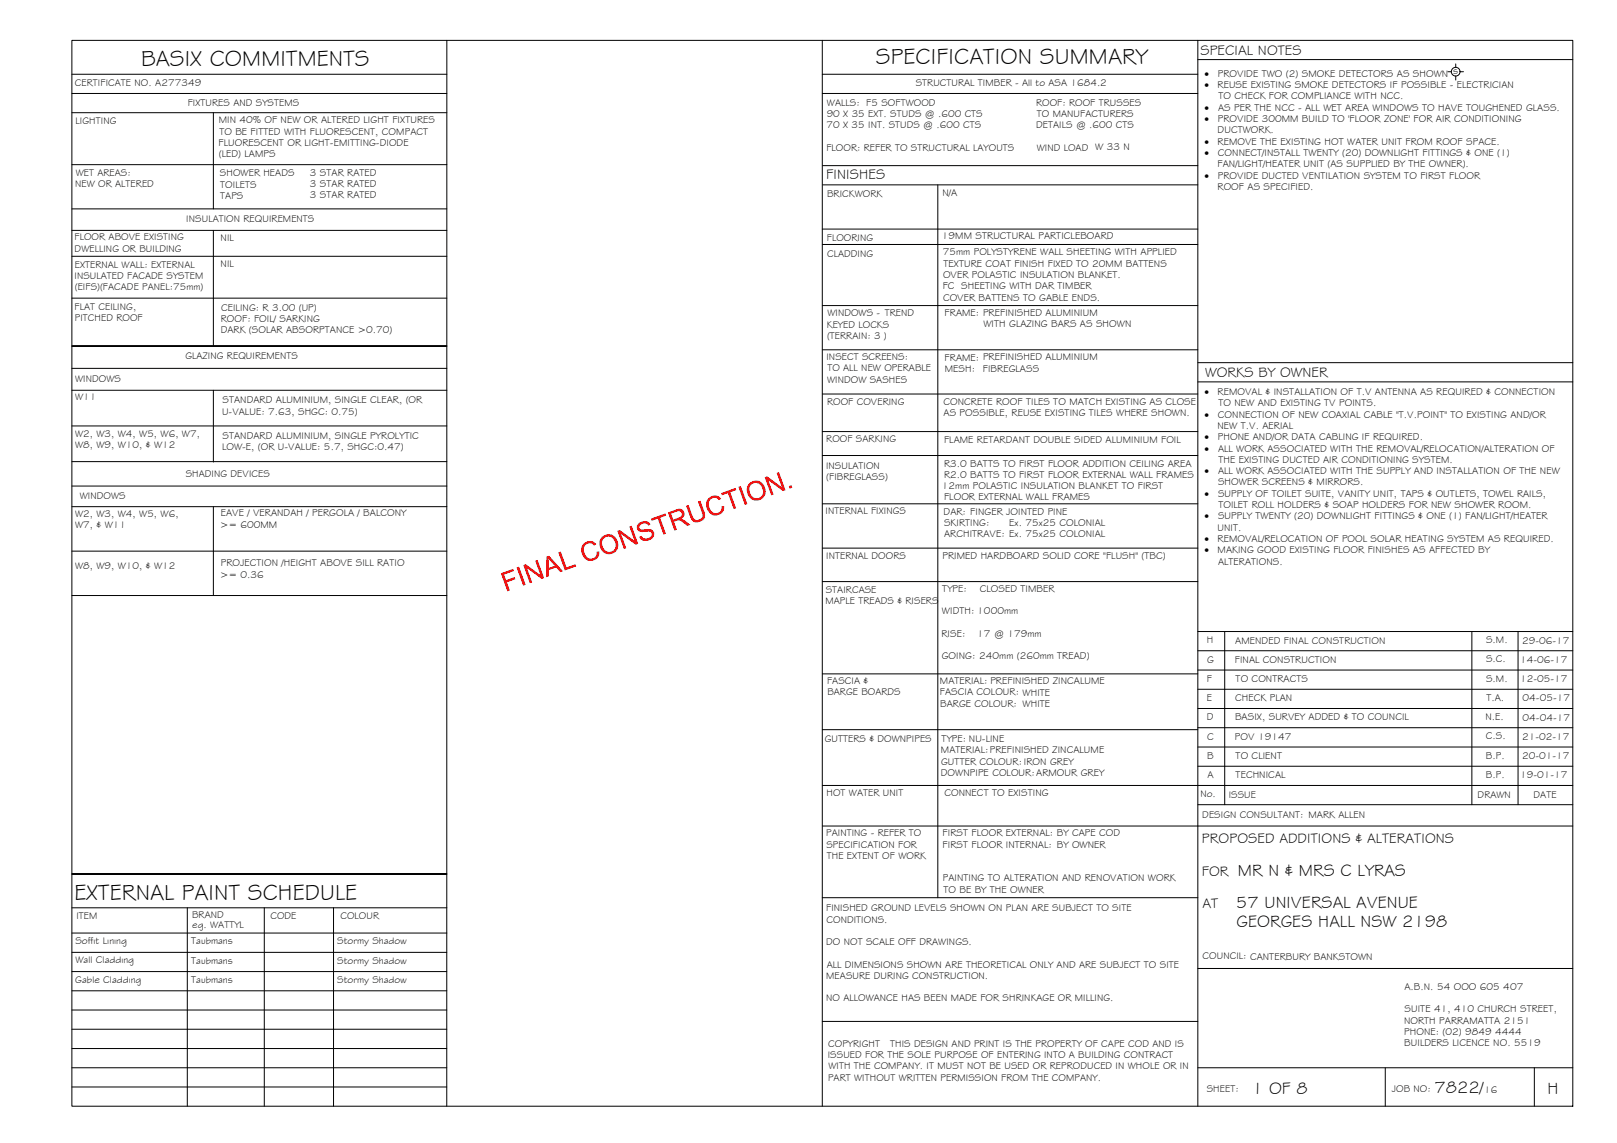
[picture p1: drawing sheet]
<svg xmlns="http://www.w3.org/2000/svg" width="420mm" height="297mm" viewBox="0 0 420 297" stroke-linecap="round" stroke-linejoin="round" font-family="sans-serif">
<defs><g id="words">
<g font-size="5.9">
<text x="36.7" y="17.2">BASIX COMMITMENTS</text>
<text x="227.6" y="16.8">SPECIFICATION SUMMARY</text>
<text x="19.4" y="233.8">EXTERNAL PAINT SCHEDULE</text>
</g>
<g font-size="4.5">
<text x="321.7" y="227.6">MR N &amp; MRS C LYRAS</text>
<text x="321.2" y="235.9">57 UNIVERSAL AVENUE</text>
<text x="321.3" y="240.9">GEORGES HALL NSW 2198</text>
<text x="325.3" y="284.2">1 OF 8</text>
<text x="372.7" y="284.1">7822/</text>
<text x="402.1" y="284.2">H</text>
</g>
<g font-size="3.7">
<text x="311.9" y="14.3">SPECIAL NOTES</text>
<text x="214.7" y="46.6">FINISHES</text>
<text x="313.1" y="98.1">WORKS BY OWNER</text>
<text x="312.3" y="219.2">PROPOSED ADDITIONS &amp; ALTERATIONS</text>
<text x="312.3" y="227.5">FOR</text>
<text x="312.4" y="235.9">AT</text>
</g>
<g font-size="2.6">
<text x="19.5" y="22.5">CERTIFICATE NO. A277349</text>
<text x="237.9" y="22.4">STRUCTURAL TIMBER - All to ASA 1684.2</text>
<text x="313" y="20">·</text>
<text x="313" y="22.9">·</text>
<text x="316.4" y="22.9">REUSE EXISTING SMOKE DETECTORS IF POSSIBLE - ELECTRICIAN</text>
<text x="316.4" y="20">PROVIDE TWO (2) SMOKE DETECTORS AS SHOWN</text>
<text x="377.6" y="19.2">s</text>
<text x="48.8" y="27.5">FIXTURES AND SYSTEMS</text>
<text x="214.9" y="27.4">WALLS: F5 SOFTWOOD</text>
<text x="269.2" y="27.4">ROOF: ROOF TRUSSES</text>
<text x="313" y="28.8">·</text>
<text x="316.5" y="28.8">AS PER THE NCC - ALL WET AREA WINDOWS TO HAVE TOUGHENED GLASS.</text>
<text x="316.6" y="25.8">TO CHECK FOR COMPLIANCE WITH NCC.</text>
<text x="19.6" y="32.2">LIGHTING</text>
<text x="56.8" y="32">MIN 40% OF NEW OR ALTERED LIGHT FIXTURES</text>
<text x="57" y="35">TO BE FITTED WITH FLUORESCENT, COMPACT</text>
<text x="214.8" y="33.3">70 X 35 INT. STUDS @ .600 CTS</text>
<text x="214.8" y="30.4">90 X 35 EXT. STUDS @ .600 CTS</text>
<text x="269.2" y="33.3">DETAILS @ .600 CTS</text>
<text x="269.4" y="30.4">TO MANUFACTURERS</text>
<text x="313" y="31.7">·</text>
<text x="316.4" y="34.6">DUCTWORK.</text>
<text x="316.4" y="31.7">PROVIDE 300MM BUILD TO 'FLOOR ZONE' FOR AIR CONDITIONING</text>
<text x="56.8" y="37.9">FLUORESCENT OR LIGHT-EMITTING-DIODE</text>
<text x="56.9" y="40.8">(LED) LAMPS</text>
<text x="214.7" y="39.2">FLOOR: REFER TO STRUCTURAL LAYOUTS</text>
<text x="269.4" y="39.2">WIND LOAD W 33 N</text>
<text x="313" y="37.6">·</text>
<text x="313" y="40.5">·</text>
<text x="316.4" y="37.6">REMOVE THE EXISTING HOT WATER UNIT FROM ROOF SPACE.</text>
<text x="316.5" y="40.5">CONNECT/INSTALL TWENTY (20) DOWNLIGHT FITTINGS &amp; ONE (1)</text>
<text x="19.7" y="45.8">WET AREAS:</text>
<text x="57.2" y="45.8">SHOWER HEADS</text>
<text x="80.5" y="45.6">3 STAR RATED</text>
<text x="313" y="46.4">·</text>
<text x="316.4" y="43.4">FAN/LIGHT/HEATER UNIT (AS SUPPLIED BY THE OWNER).</text>
<text x="316.4" y="46.4">PROVIDE DUCTED VENTILATION SYSTEM TO FIRST FLOOR</text>
<text x="19.5" y="48.7">NEW OR ALTERED</text>
<text x="57.2" y="48.7">TOILETS</text>
<text x="57.2" y="51.7">TAPS</text>
<text x="80.5" y="48.6">3 STAR RATED</text>
<text x="80.5" y="51.5">3 STAR RATED</text>
<text x="214.9" y="51.2">BRICKWORK</text>
<text x="244.9" y="51">N/A</text>
<text x="316.4" y="49.3">ROOF AS SPECIFIED.</text>
<text x="48.4" y="57.8">INSULATION REQUIREMENTS</text>
<text x="19.4" y="62.5">FLOOR ABOVE EXISTING</text>
<text x="19.4" y="65.4">DWELLING OR BUILDING</text>
<text x="57.3" y="62.6">NIL</text>
<text x="214.8" y="62.7">FLOORING</text>
<text x="244.8" y="62.2">19MM STRUCTURAL PARTICLEBOARD</text>
<text x="19.4" y="69.6">EXTERNAL WALL: EXTERNAL</text>
<text x="57.3" y="69.4">NIL</text>
<text x="214.9" y="66.8">CLADDING</text>
<text x="245" y="66.4">75mm POLYSTYRENE WALL SHEETING WITH APPLIED</text>
<text x="245.2" y="69.3">TEXTURE COAT FINISH FIXED TO 20MM BATTENS</text>
<text x="19.4" y="72.5">INSULATED FACADE SYSTEM</text>
<text x="19.4" y="75.5">(EIFS)(FACADE PANEL:75mm)</text>
<text x="244.9" y="75.2">FC SHEETING WITH DAR TIMBER</text>
<text x="245" y="72.3">OVER POLASTIC INSULATION BLANKET.</text>
<text x="19.4" y="80.5">FLAT CEILING,</text>
<text x="19.4" y="83.4">PITCHED ROOF</text>
<text x="57.3" y="83.6">ROOF: FOIL/ SARKING</text>
<text x="57.4" y="80.7">CEILING: R 3.00 (UP)</text>
<text x="215" y="82.2">WINDOWS - TREND</text>
<text x="245" y="78.1">COVER BATTENS TO GABLE ENDS.</text>
<text x="245.5" y="82.2">FRAME: PREFINISHED ALUMINIUM</text>
<text x="57.3" y="86.6">DARK (SOLAR ABSORPTANCE &gt;0.70)</text>
<text x="214.8" y="85.1">KEYED LOCKS</text>
<text x="214.9" y="88.1">(TERRAIN: 3 )</text>
<text x="255.5" y="85">WITH GLAZING BARS AS SHOWN</text>
<text x="48.2" y="93.4">GLAZING REQUIREMENTS</text>
<text x="214.7" y="93.6">INSECT SCREENS:</text>
<text x="245.5" y="93.7">FRAME: PREFINISHED ALUMINIUM</text>
<text x="19.5" y="99.3">WINDOWS</text>
<text x="214.9" y="99.5">WINDOW SASHES</text>
<text x="215" y="96.5">TO ALL NEW OPERABLE</text>
<text x="245.5" y="96.7">MESH:</text>
<text x="255.4" y="96.6">FIBREGLASS</text>
<text x="19.5" y="104.1">W11</text>
<text x="57.7" y="107.8">U-VALUE: 7.63, SHGC: 0.75)</text>
<text x="57.8" y="104.9">STANDARD ALUMINIUM, SINGLE CLEAR, (OR</text>
<text x="214.9" y="105.1">ROOF COVERING</text>
<text x="245.1" y="105.2">CONCRETE ROOF TILES TO MATCH EXISTING AS CLOSE</text>
<text x="313" y="102.7">·</text>
<text x="316.4" y="102.7">REMOVAL &amp; INSTALLATION OF T.V ANTENNA AS REQUIRED &amp; CONNECTION</text>
<text x="316.6" y="105.6">TO NEW AND EXISTING TV POINTS.</text>
<text x="19.5" y="113.5">W2, W3, W4, W5, W6, W7,</text>
<text x="245.2" y="108.1">AS POSSIBLE, REUSE EXISTING TILES WHERE SHOWN.</text>
<text x="313" y="108.6">·</text>
<text x="316.4" y="111.5">NEW T.V. AERIAL</text>
<text x="316.5" y="108.6">CONNECTION OF NEW COAXIAL CABLE &quot;T.V.POINT&quot; TO EXISTING AND/OR</text>
<text x="19.5" y="116.4">W8, W9, W10, &amp; W12</text>
<text x="57.7" y="117.1">LOW-E, (OR U-VALUE: 5.7, SHGC:0.47)</text>
<text x="57.8" y="114.1">STANDARD ALUMINIUM, SINGLE PYROLYTIC</text>
<text x="214.7" y="114.9">ROOF SARKING</text>
<text x="245.3" y="115">FLAME RETARDANT DOUBLE SIDED ALUMINIUM FOIL</text>
<text x="313" y="114.4">·</text>
<text x="313" y="117.4">·</text>
<text x="316.4" y="114.4">PHONE AND/OR DATA CABLING IF REQUIRED.</text>
<text x="316.5" y="117.4">ALL WORK ASSOCIATED WITH THE REMOVAL/RELOCATION/ALTERATION OF</text>
<text x="48.3" y="123.9">SHADING DEVICES</text>
<text x="214.6" y="121.9">INSULATION</text>
<text x="214.7" y="124.9">(FIBREGLASS)</text>
<text x="245.3" y="121.2">R3.0 BATTS TO FIRST FLOOR ADDITION CEILING AREA</text>
<text x="245.3" y="124.2">R2.0 BATTS TO FIRST FLOOR EXTERNAL WALL FRAMES</text>
<text x="313" y="123.2">·</text>
<text x="316.5" y="123.2">ALL WORK ASSOCIATED WITH THE SUPPLY AND INSTALLATION OF THE NEW</text>
<text x="316.6" y="120.3">THE EXISTING DUCTED AIR CONDITIONING SYSTEM.</text>
<text x="20.7" y="129.8">WINDOWS</text>
<text x="244.8" y="127.1">12mm POLASTIC INSULATION BLANKET TO FIRST</text>
<text x="245.3" y="130">FLOOR EXTERNAL WALL FRAMES</text>
<text x="313" y="129.1">·</text>
<text x="316.5" y="126.2">SHOWER SCREENS &amp; MIRRORS.</text>
<text x="316.5" y="129.1">SUPPLY OF TOILET SUITE, VANITY UNIT, TAPS &amp; OUTLETS, TOWEL RAILS,</text>
<text x="19.5" y="134.4">W2, W3, W4, W5, W6,</text>
<text x="19.5" y="137.3">W7, &amp; W11</text>
<text x="57.2" y="137.1">&gt;= 600MM</text>
<text x="57.3" y="134.2">EAVE / VERANDAH / PERGOLA / BALCONY</text>
<text x="214.5" y="133.6">INTERNAL FIXINGS</text>
<text x="245.2" y="133.7">DAR: FINGER JOINTED PINE</text>
<text x="245.3" y="136.7">SKIRTING:</text>
<text x="262.3" y="136.7">Ex. 75x25 COLONIAL</text>
<text x="313" y="135">·</text>
<text x="316.4" y="137.9">UNIT.</text>
<text x="316.5" y="135">SUPPLY TWENTY (20) DOWNLIGHT FITTINGS &amp; ONE (1) FAN/LIGHT/HEATER</text>
<text x="316.6" y="132.1">TOILET ROLL HOLDERS &amp; SOAP HOLDERS FOR NEW SHOWER ROOM.</text>
<text x="245.3" y="139.6">ARCHITRAVE: Ex. 75x25 COLONIAL</text>
<text x="313" y="140.8">·</text>
<text x="313" y="143.8">·</text>
<text x="316.4" y="140.8">REMOVAL/RELOCATION OF POOL SOLAR HEATING SYSTEM AS REQUIRED.</text>
<text x="316.4" y="143.8">MAKING GOOD EXISTING FLOOR FINISHES AS AFFECTED BY</text>
<text x="19.5" y="148">W8, W9, W10, &amp; W12</text>
<text x="57.4" y="147.2">PROJECTION /HEIGHT ABOVE SILL RATIO</text>
<text x="214.7" y="145.3">INTERNAL DOORS</text>
<text x="244.9" y="145.2">PRIMED HARDBOARD SOLID CORE &quot;FLUSH&quot; (TBC)</text>
<text x="316.5" y="146.7">ALTERATIONS.</text>
<text x="57.2" y="150.1">&gt;= 0.36</text>
<text x="214.6" y="154.2">STAIRCASE</text>
<text x="244.8" y="153.7">TYPE:</text>
<text x="254.6" y="153.7">CLOSED TIMBER</text>
<text x="214.5" y="157.1">MAPLE TREADS &amp; RISERS</text>
<text x="244.8" y="159.6">WIDTH: 1000mm</text>
<text x="244.6" y="165.4">RISE:</text>
<text x="253.9" y="165.4">17 @ 179mm</text>
<text x="313.6" y="167.2">H</text>
<text x="321" y="167.2">AMENDED FINAL CONSTRUCTION</text>
<text x="386.1" y="167.1">S.M.</text>
<text x="395.5" y="167.3">29-06-17</text>
<text x="244.7" y="171.3">GOING: 240mm (260mm TREAD)</text>
<text x="313.7" y="172.2">G</text>
<text x="320.9" y="172.2">FINAL CONSTRUCTION</text>
<text x="386.1" y="172.1">S.C.</text>
<text x="395" y="172.3">14-06-17</text>
<text x="214.9" y="177.8">FASCIA &amp;</text>
<text x="244.2" y="177.8">MATERIAL: PREFINISHED ZINCALUME</text>
<text x="313.6" y="177.2">F</text>
<text x="321.1" y="177.2">TO CONTRACTS</text>
<text x="386.1" y="177.2">S.M.</text>
<text x="395" y="177.3">12-05-17</text>
<text x="215" y="180.7">BARGE BOARDS</text>
<text x="244.2" y="180.7">FASCIA COLOUR: WHITE</text>
<text x="244.3" y="183.6">BARGE COLOUR: WHITE</text>
<text x="313.6" y="182.2">E</text>
<text x="321" y="182.2">CHECK PLAN</text>
<text x="386.2" y="182.1">T.A.</text>
<text x="395.6" y="182.3">04-05-17</text>
<text x="313.6" y="187.2">D</text>
<text x="320.9" y="187.2">BASIX, SURVEY ADDED &amp; TO COUNCIL</text>
<text x="386" y="187.1">N.E.</text>
<text x="395.6" y="187.3">04-04-17</text>
<text x="214.3" y="192.7">GUTTERS &amp; DOWNPIPES</text>
<text x="244.5" y="195.8">MATERIAL:PREFINISHED ZINCALUME</text>
<text x="244.7" y="192.9">TYPE: NU-LINE</text>
<text x="313.7" y="197.2">B</text>
<text x="313.7" y="192.2">C</text>
<text x="320.9" y="192.2">POV 19147</text>
<text x="321.1" y="197.2">TO CLIENT</text>
<text x="386.1" y="197.1">B.P.</text>
<text x="386.1" y="192.1">C.S.</text>
<text x="395.5" y="197.3">20-01-17</text>
<text x="395.5" y="192.3">21-02-17</text>
<text x="244.5" y="201.7">DOWNPIPE COLOUR:ARMOUR GREY</text>
<text x="244.5" y="198.7">GUTTER COLOUR: IRON GREY</text>
<text x="313.7" y="202.2">A</text>
<text x="321.1" y="202.2">TECHNICAL</text>
<text x="386.1" y="202.1">B.P.</text>
<text x="395" y="202.3">19-01-17</text>
<text x="214.8" y="206.8">HOT WATER UNIT</text>
<text x="245.4" y="207">CONNECT TO EXISTING</text>
<text x="311.9" y="207.1">No.</text>
<text x="319.3" y="207.3">ISSUE</text>
<text x="383.9" y="207.5">DRAWN</text>
<text x="398.5" y="207.4">DATE</text>
<text x="312.4" y="212.6">DESIGN CONSULTANT: MARK ALLEN</text>
<text x="214.7" y="217.3">PAINTING - REFER TO</text>
<text x="214.7" y="220.3">SPECIFICATION FOR</text>
<text x="244.9" y="217.3">FIRST FLOOR EXTERNAL: BY CAPE COD</text>
<text x="244.9" y="220.3">FIRST FLOOR INTERNAL: BY OWNER</text>
<text x="214.8" y="223.2">THE EXTENT OF WORK</text>
<text x="245" y="229">PAINTING TO ALTERATION AND RENOVATION WORK</text>
<text x="245.1" y="232">TO BE BY THE OWNER</text>
<text x="19.8" y="238.9">ITEM</text>
<text x="49.9" y="238.6">BRAND</text>
<text x="70.3" y="238.9">CODE</text>
<text x="88.5" y="238.8">COLOUR</text>
<text x="214.7" y="236.8">FINISHED GROUND LEVELS SHOWN ON PLAN ARE SUBJECT TO SITE</text>
<text x="214.8" y="239.7">CONDITIONS.</text>
<text x="19.6" y="245.4">Soffit Lining</text>
<text x="49.7" y="245.4">Taubmans</text>
<text x="50" y="241.1">eg. WATTYL</text>
<text x="87.6" y="245.4">Stormy Shadow</text>
<text x="214.7" y="245.6">DO NOT SCALE OFF DRAWINGS.</text>
<text x="19.6" y="250.4">Wall Cladding</text>
<text x="49.7" y="250.4">Taubmans</text>
<text x="87.6" y="250.4">Stormy Shadow</text>
<text x="214.8" y="251.5">ALL DIMENSIONS SHOWN ARE THEORETICAL ONLY AND ARE SUBJECT TO SITE</text>
<text x="312.5" y="249.3">COUNCIL: CANTERBURY BANKSTOWN</text>
<text x="19.6" y="255.4">Gable Cladding</text>
<text x="49.7" y="255.4">Taubmans</text>
<text x="87.6" y="255.4">Stormy Shadow</text>
<text x="214.7" y="254.4">MEASURE DURING CONSTRUCTION.</text>
<text x="364.9" y="257.3">A.B.N. 54 OOO 605 407</text>
<text x="214.7" y="260.3">NO ALLOWANCE HAS BEEN MADE FOR SHRINKAGE OR MILLING.</text>
<text x="364.9" y="263.1">SUITE 41, 410 CHURCH STREET,</text>
<text x="364.8" y="266">NORTH PARRAMATTA 2151</text>
<text x="364.9" y="269">PHONE: (02) 9849 4444</text>
<text x="215.1" y="274.9">ISSUED FOR THE SOLE PURPOSE OF ENTERING INTO A BUILDING CONTRACT</text>
<text x="215.2" y="272">COPYRIGHT</text>
<text x="231.3" y="272">THIS DESIGN AND PRINT IS THE PROPERTY OF CAPE COD AND IS</text>
<text x="364.9" y="271.9">BUILDERS LICENCE NO. 5519</text>
<text x="215.2" y="280.8">PART WITHOUT WRITTEN PERMISSION FROM THE COMPANY.</text>
<text x="215.3" y="277.9">WITH THE COMPANY. IT MUST NOT BE USED OR REPRODUCED IN WHOLE OR IN</text>
<text x="313.6" y="283.8">SHEET:</text>
<text x="361.7" y="283.9">JOB NO:</text>
<text x="385.6" y="284.1">16</text>
</g>
</g></defs>
<!-- layer: BORDER -->
<g fill="none" stroke="#000" stroke-width=".26">
<path d="M18.7 10.5h390v277h-390zM116.1 10.5v277M213.7 19.3h97.5M213.7 10.5v277M311.2 15.5h97.5M311.2 10.5v277M213.7 24.3h97.5M213.7 59.5h97.5M213.8 48h97.4M213.8 43h97.4M243.7 48v185.3M213.7 79.4h97.5"/>
<path d="M213.7 63.5h97.5M213.7 90.9h97.5M311.2 94.2h97.5M311.2 99.2h97.5M213.7 112.2h97.5M213.7 102.4h97.5M213.7 118.4h97.5M213.7 130.9h97.5M213.7 142.4h97.5M213.7 151.1h97.5M213.7 175.1h97.5M311.2 179.1h97.5"/>
<path d="M311.2 174.1h97.5M311.2 169.1h97.5M311.2 164.1h97.5M318.2 164.1v45M382.4 164.1v45M394.4 164.1v45M213.7 189.6h97.5M311.2 199.1h97.5M311.2 194.1h97.5M311.2 189.1h97.5M311.2 184.1h97.5M213.7 204.1h195"/>
<path d="M213.7 214.7h195M311.2 209.1h97.5M18.7 235.9h97.4M48.7 235.9v51.6M68.7 235.9v51.6M86.7 235.9v51.6M116.1 227.1h-97.4h97.4M213.7 233.3h97.5M18.7 242.5h97.4M18.7 247.5h97.4M18.7 252.5h97.4M18.7 257.5h97.4"/>
<path d="M311.2 251.7h97.5M18.7 277.5h97.4M18.7 262.5h97.4M18.7 267.5h97.4M18.7 272.5h97.4M213.7 265.4h97.5M311.2 277.5h97.5M359.9 277.5v10M398.7 277.5v10M18.7 282.5h97.4"/>
</g>
<!-- layer: BASIX -->
<g fill="none" stroke="#000" stroke-width=".26">
<path d="M18.7 19.3h97.4M18.7 24.3h97.4M18.7 29.3h97.4M55.4 29.3v25M18.7 42.8h97.4M18.7 54.3h97.4M18.7 59.9h97.4M55.4 59.9v30M18.7 66.6h97.4M18.7 77.5h97.4M18.7 95.7h97.4M116.1 89.9h-97.4h97.4"/>
<path d="M18.7 110.7h97.4M18.7 101.4h97.4M18.7 120h97.4M55.4 101.4v18.7M18.7 126.3h97.4M18.7 131.7h97.4M55.4 131.7v23.1M18.7 143.2h97.4M18.7 154.8h97.4"/>
</g>
<!-- layer: SERVICES -->
<g fill="none" stroke="#000" stroke-width=".26">
<path d="M376.2 18.6h.9M378.3 16.6v.9M378.3 19.8v1M379.4 18.6h.9"/>
<circle cx="378.2" cy="18.6" r="1.13"/>
</g>
<!-- layer: Stamp - Final Construction -->
<g fill="#f00">
<path d="M130.1 149l3.2-1.2 .2 .6-2.5 .9 .5 1.5 2.2-.8 .2 .5-2.2 .8 .8 2.2-.6 .2z"/>
<path d="M134.2 147.5l.7-.2 1.7 4.7-.7 .2z"/>
<path d="M136 146.9l.6-.3 3.8 2.8-1.3-3.7 .6-.2 1.7 4.7-.7 .2-3.8-2.7 1.4 3.7-.6 .2z"/>
<path d="M145.1 143.6l.6-.3 1.5 4.2 2.3-.9 .2 .6-2.9 1z"/>
<path d="M151.6 141.3l.7-.5 1-.2 .7 .1 .8 .5 .1 .2-.5 .4-.9-.6-1 .2-.7 .6-.1 1 .7 1.7 1 .5 1.2-.4 .4-.6v-.8l.7-.1-.1 .9-.5 1-.8 .4-1 .2-.7-.2-.8-.6-.5-.9-.3-1.1 .1-.9z"/>
<path d="M160.4 138l.6-.3 3.9 2.8-1.4-3.7 .6-.2 1.7 4.7-.6 .3-3.8-2.8 1.3 3.6-.6 .3z"/>
<path d="M165.8 136.2l1-.7 1-.1 .7 .3 .5 .6-.6 .3-.4-.5-.6-.1-1.1 .6a.73 .73 0 0 0 0 .9 .73 .73 0 0 0 1 .1l1.5-.1 .8 .3 .4 .8v.5l-.4 .6-.6 .6-1.1 .3-.8-.1-.5-.3-.5-.7 .6-.3 .4 .6 1 .1 1-.5 .3-.7-.5-.5-2.2 .1-.8-.3-.4-.9z"/>
<path d="M169.1 134.8l3.8-1.4 .2 .6-1.6 .5 1.5 4.2-.6 .2-1.5-4.1-1.5 .6z"/>
<path d="M178.3 131.5l.6-.3 1.5 3.7 .6 .2 .6-.1 .6-.3 .3-.6-1.2-3.7 .7-.3 1.2 3.5v.7l-.4 .7-.6 .4-.9 .3h-.7l-.6-.3-.6-1z"/>
<path d="M184.1 129.5l.8-.5 .8-.2 .7 .1 .8 .5 .2 .2-.6 .4-1-.6-1.1 .3-.4 .5-.2 .9 .6 1.5 .5 .5 .7 .3 1.1-.4 .5-.7v-.7l.7-.1-.1 .9-.5 .9-.6 .4-1.3 .3-.8-.3-.7-.5-.5-1.1-.2-1 .1-1z"/>
<path d="M187.4 128.2l3.7-1.4 .2 .6-1.6 .5 1.6 4.2-.7 .2-1.5-4.1-1.5 .5z"/>
<path d="M191.9 126.5l.6-.2 1.7 4.7-.6 .2z"/>
<path d="M198.7 124l.6-.2 3.8 2.8-1.3-3.7 .6-.2 1.7 4.7-.6 .2-3.8-2.8 1.3 3.7-.6 .2z"/>
<path d="M205 126.3l.6-.2 .3 .6-.7 .3z"/>
<path d="M142 144.7l.7-.3 3.6 4-.7 .3-1.1-1.2-1.9 .7v1.6l-.7 .2zM142.5 145v2.6l1.7-.6z"/>
<path d="M156.3 139.7l.9-.7 .8-.2 1.1 .2 .6 .5 .6 .8 .3 1.1v1l-.5 .8-.5 .5-1.1 .3h-.8l-.9-.5-.7-.8-.3-1.1 .1-1.2zM156.9 139.9l-.4 .6-.1 .7 .5 1.5 1.1 .7h.7l.6-.3 .4-.4 .3-.8-.2-.9-.4-.9-.5-.5-.8-.2z"/>
<path d="M173.6 133.2l2.6-1 .9 .1 .6 .6 .1 .9-.1 .5-.8 .6 .8 .2 1.7 1.3-.8 .3-2.1-1.5-1.4 .4 .8 2.1-.7 .2zM174.4 133.5l.5 1.5 1.8-.7 .5-.5-.2-.7-.5-.3z"/>
<path d="M194.7 125.7l.7-.6 .8-.2 .9 .1 .9 .5 .7 1 .2 1v.7l-.5 1.1-.9 .6-1 .2-.8-.1-.8-.6-.6-.9-.3-1 .1-.9zM195.2 126l-.5 .7v.6l.6 1.6 .6 .5 .6 .1 1.1-.3 .5-.6 .2-.7-.5-1.6-.6-.6-.7-.2-.8 .1z"/>
</g>
<use href="#words"/>
</svg>
